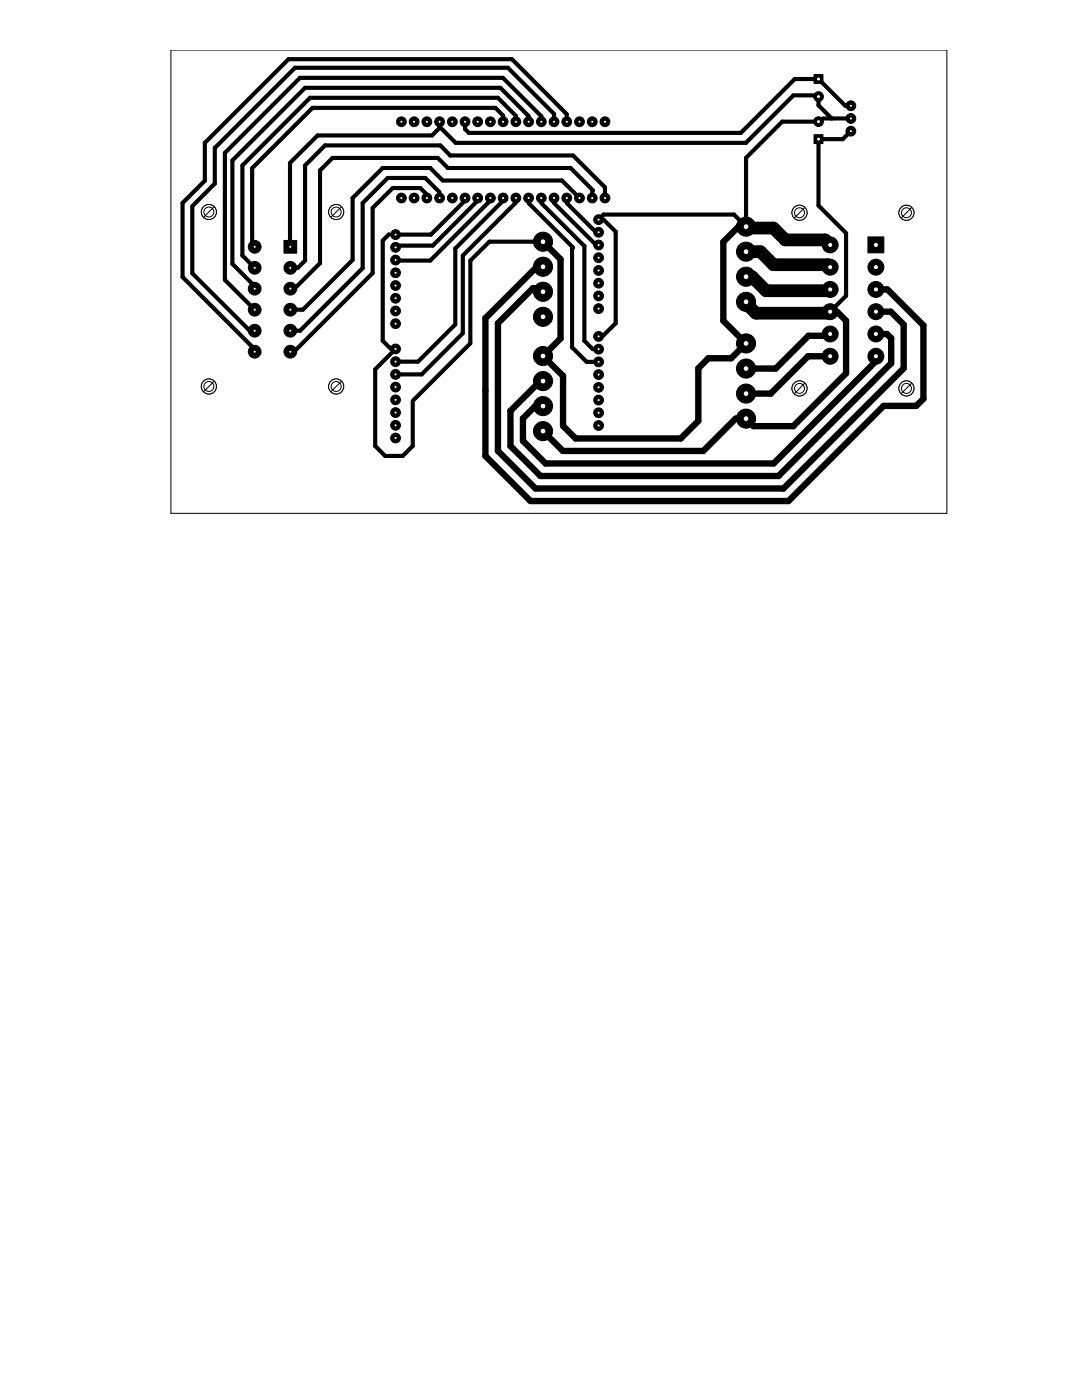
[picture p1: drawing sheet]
<svg xmlns="http://www.w3.org/2000/svg" width="216mm" height="279mm" viewBox="0 0 216 279" stroke-linecap="round" stroke-linejoin="round" font-family="sans-serif">
<path d="M108.4 58.2l-.8-.7h-1.3l-6.9 7v25.5l7.4 7.5h49.5l24-24v-8.7l-2.5-2.6h-3M108.4 53.2h-1.3l-10.2 10.3v27.5l9 9h51.4l19-19h6.5l1.5-1.4v-14.7l-7.2-7.1h-2.3M148.9 45.2h-1.5l-3.1 3.1v15.7l4.6 4.5-3 3h-4.6l-2 2v10.5l-3.5 3.5h-20.9l-2.5-2.5v-10l-4-3.9 3.4-3.5v-15.9l-3.4-3.5M165.6 62.3h1.5l1.7 1.7v10.5l-10.5 10.5h-7.9l-1.5-1.5h-2.1l-6.5 6.5h-28l-3.9-4M165.7 66.7l-.4 .3h-4l-6.5 6.6h-5.9M165.7 71.1h-4.5l-7.4 7.4h-4.9M174.8 66.7h2.2l.8 .8v5l-22.5 22.5h-47.5l-5.9-6v-7l5.9-5.9h.6M174.8 71.1v1l-20.4 20.4h-45.5l-4.5-4.5v-4.5l2.4-2.5h1.6" fill="none" stroke="#000" stroke-width="1.3"/>
<g fill="none" stroke="#000" stroke-width=".83">
<path d="M163.3 19.3v1.7l2.6 2.6M163.3 19h-5l-9.5 9.5h-57.9l-3.2-3.2M85.2 38.8l-1.3-1.3h-5.5l-4 4v13l-16.1 16M87.7 25.5l-1.5 1.5h-22.8l-5.5 5.5v16.7M87.7 38.4l-2.8-2.9h-7.5l-5 5v13l-12.5 12.5h-2M100.4 24.3v-1.2l-1.6-1.6h-36.4l-12.1 12.1v15.1l.5 .6M102.9 24.3v-1.2l-3.5-3.6h-37.5l-13.5 13.5v18l2.4 2.4M105.5 24.3v-1.1l-5.7-5.7h-38.9l-14.5 14.5v20.7l4.4 4.4v.5M108 24.3v-1.1l-7.6-7.7h-40.5l-15 15v25.4l5.9 5.9M110.6 24.3v-1.6l-9.3-9.2h-42.4l-16 16v7.1l-4.5 4.5v13.4l11.4 11.5h1M113.1 24.3v-1.5l-10.9-11h-44.6l-16.7 16.7v7.6l-4.5 4.4v14.8l14.4 14.4v.5M115.6 39.5l-3.5-3.5h-23.8l-2.4-2.5h-9.5l-6 6v12.4l-10 9.9h-2.5"/>
<path d="M118.2 38.2v1.3M118.3 38l-4.4-4.5h-24.5l-2-2h-21l-2.5 2.5v18.5l-5.1 5.1h-.9M120.7 39.5v-2.1l-6.4-6.4h-24.4l-2-2h-23l-4 4v19l-1.5 1.4h-1.5M163.3 24.3h-7.2l-7.2 7.2v13.7l-2.4-2.4h-26.1l-1 1M164.2 23.6h5.6M169.8 26.2l-1.6 1.6h-4.9v13.2l5.5 5.5v12.5l-3.2 3.3M169.8 21.1h-1.1l-5.4-5.3h-4.7l-10.8 10.7h-54.2l-.8-.7v-1.5M77.6 46.8l-1.2 1.2v20l1.6 1.6M92.8 40l-6.8 6.8h-7.1M95.3 40l-8.9 9h-7.1M97.9 40l-12 12h-6.9M100.4 40l-9.6 9.6v15.1l-7.4 7.5h-4.5"/>
<path d="M102.9 40.4l-10.5 10.6v15.5l-8.3 8.2h-5.2M105.5 40.5l8.8 8.9-.1 .2v19.7l2.9 2.9h2.3M108 40.5l8.6 8.6v18.9l1.7 1.7h1.1M108.4 48.2h-10.8l-3.7 3.8v16.5l-11.3 11.3M110.6 40.5l8.3 8.4h.5M113.1 40.5l5.8 5.9h.5M120.4 43.8l2.5 2.4v18.3l-2.7 2.6M78.9 69.6l-4 4.1v15.3l2 2h3.4l2.1-2v-9"/>
</g>
<path d="M148.9 45.2l.2 .3h5.2l2.4 2.4h8l1 1M148.9 55.2h1.2l2.7 2.8h12.6l.3-.2M148.9 50.2h2.8l2.6 2.6h10.8l.6 .5M148.9 60.2v.3l1.9 2h14.6l.3-.3" fill="none" stroke="#000" stroke-width="2.5"/>
<g fill="none" stroke="#000" stroke-width=".61">
<path d="M163.3 19l.5 .5-.2-.2h-.3M85.2 38.8v.7M87.7 24.3v1.2M87.7 38.4v1.1M92.8 39.5v.5M95.3 39.5v.5M97.9 39.5v.5M100.4 39.5v.5M102.9 39.5v.9M105.5 39.5v1M108 39.5v1M110.6 39.5v1"/>
<path d="M111.8 21.5h.1M113.1 39.5v1M118.3 38l-.1 .2M164.2 23.6l-.9 .9v-.2M57.9 49.2v.1M77.6 46.8h1.3M78.9 51.9l.1 .1M79.3 49l-.4 .4M119.4 43.8h1M57.9 70.2l.4 .3M78 69.6h.9M82.6 79.8l-.2 .2"/>
<path d="M119.4 67.1h.8M165.6 62.3l-.2 .2"/>
</g>
<path d="M56.7 48h2.5v2.5h-2.5z" fill="#000" stroke="#000" stroke-width=".2"/>
<circle cx="57.9" cy="49.3" r=".32" fill="#fff" stroke="#000" stroke-width=".2"/>
<circle cx="57.9" cy="53.4" r="1.27" fill="#000" stroke="#000" stroke-width=".2"/>
<circle cx="57.9" cy="53.4" r=".32" fill="#fff" stroke="#000" stroke-width=".2"/>
<circle cx="57.9" cy="57.6" r="1.27" fill="#000" stroke="#000" stroke-width=".2"/>
<circle cx="57.9" cy="57.6" r=".32" fill="#fff" stroke="#000" stroke-width=".2"/>
<circle cx="57.9" cy="61.8" r="1.27" fill="#000" stroke="#000" stroke-width=".2"/>
<circle cx="57.9" cy="61.8" r=".32" fill="#fff" stroke="#000" stroke-width=".2"/>
<circle cx="57.9" cy="66" r="1.27" fill="#000" stroke="#000" stroke-width=".2"/>
<circle cx="57.9" cy="66" r=".32" fill="#fff" stroke="#000" stroke-width=".2"/>
<circle cx="57.9" cy="70.2" r="1.27" fill="#000" stroke="#000" stroke-width=".2"/>
<circle cx="57.9" cy="70.2" r=".32" fill="#fff" stroke="#000" stroke-width=".2"/>
<circle cx="50.8" cy="70.2" r="1.27" fill="#000" stroke="#000" stroke-width=".2"/>
<circle cx="50.8" cy="70.2" r=".32" fill="#fff" stroke="#000" stroke-width=".2"/>
<circle cx="50.8" cy="66" r="1.27" fill="#000" stroke="#000" stroke-width=".2"/>
<circle cx="50.8" cy="66" r=".32" fill="#fff" stroke="#000" stroke-width=".2"/>
<circle cx="50.8" cy="61.8" r="1.27" fill="#000" stroke="#000" stroke-width=".2"/>
<circle cx="50.8" cy="61.8" r=".32" fill="#fff" stroke="#000" stroke-width=".2"/>
<circle cx="50.8" cy="57.6" r="1.27" fill="#000" stroke="#000" stroke-width=".2"/>
<circle cx="50.8" cy="57.6" r=".32" fill="#fff" stroke="#000" stroke-width=".2"/>
<circle cx="50.8" cy="53.4" r="1.27" fill="#000" stroke="#000" stroke-width=".2"/>
<circle cx="50.8" cy="53.4" r=".32" fill="#fff" stroke="#000" stroke-width=".2"/>
<circle cx="50.8" cy="49.3" r="1.27" fill="#000" stroke="#000" stroke-width=".2"/>
<circle cx="50.8" cy="49.3" r=".32" fill="#fff" stroke="#000" stroke-width=".2"/>
<circle cx="174.8" cy="62.2" r="1.59" fill="#000" stroke="#000" stroke-width=".2"/>
<circle cx="174.8" cy="62.2" r=".51" fill="#fff" stroke="#000" stroke-width=".2"/>
<circle cx="174.8" cy="71.1" r="1.59" fill="#000" stroke="#000" stroke-width=".2"/>
<circle cx="174.8" cy="71.1" r=".51" fill="#fff" stroke="#000" stroke-width=".2"/>
<path d="M173.2 47.3h3.2v3.2h-3.2z" fill="#000" stroke="#000" stroke-width=".2"/>
<circle cx="174.8" cy="48.9" r=".51" fill="#fff" stroke="#000" stroke-width=".2"/>
<circle cx="174.8" cy="53.3" r="1.59" fill="#000" stroke="#000" stroke-width=".2"/>
<circle cx="174.8" cy="53.3" r=".51" fill="#fff" stroke="#000" stroke-width=".2"/>
<circle cx="174.8" cy="57.8" r="1.59" fill="#000" stroke="#000" stroke-width=".2"/>
<circle cx="174.8" cy="57.8" r=".51" fill="#fff" stroke="#000" stroke-width=".2"/>
<circle cx="174.8" cy="66.7" r="1.59" fill="#000" stroke="#000" stroke-width=".2"/>
<circle cx="174.8" cy="66.7" r=".51" fill="#fff" stroke="#000" stroke-width=".2"/>
<circle cx="165.7" cy="71.1" r="1.59" fill="#000" stroke="#000" stroke-width=".2"/>
<circle cx="165.7" cy="71.1" r=".51" fill="#fff" stroke="#000" stroke-width=".2"/>
<circle cx="165.7" cy="66.7" r="1.59" fill="#000" stroke="#000" stroke-width=".2"/>
<circle cx="165.7" cy="66.7" r=".51" fill="#fff" stroke="#000" stroke-width=".2"/>
<circle cx="165.7" cy="62.2" r="1.59" fill="#000" stroke="#000" stroke-width=".2"/>
<circle cx="165.7" cy="62.2" r=".51" fill="#fff" stroke="#000" stroke-width=".2"/>
<circle cx="165.7" cy="57.8" r="1.59" fill="#000" stroke="#000" stroke-width=".2"/>
<circle cx="165.7" cy="57.8" r=".51" fill="#fff" stroke="#000" stroke-width=".2"/>
<circle cx="165.7" cy="53.3" r="1.59" fill="#000" stroke="#000" stroke-width=".2"/>
<circle cx="165.7" cy="53.3" r=".51" fill="#fff" stroke="#000" stroke-width=".2"/>
<circle cx="165.7" cy="48.9" r="1.59" fill="#000" stroke="#000" stroke-width=".2"/>
<circle cx="165.7" cy="48.9" r=".51" fill="#fff" stroke="#000" stroke-width=".2"/>
<circle cx="119.4" cy="61.6" r=".97" fill="#000" stroke="#000" stroke-width=".2"/>
<circle cx="119.4" cy="61.6" r=".32" fill="#fff" stroke="#000" stroke-width=".2"/>
<circle cx="119.4" cy="59.1" r=".97" fill="#000" stroke="#000" stroke-width=".2"/>
<circle cx="119.4" cy="59.1" r=".32" fill="#fff" stroke="#000" stroke-width=".2"/>
<circle cx="119.4" cy="56.5" r=".97" fill="#000" stroke="#000" stroke-width=".2"/>
<circle cx="119.4" cy="56.5" r=".32" fill="#fff" stroke="#000" stroke-width=".2"/>
<circle cx="119.4" cy="54" r=".97" fill="#000" stroke="#000" stroke-width=".2"/>
<circle cx="119.4" cy="54" r=".32" fill="#fff" stroke="#000" stroke-width=".2"/>
<circle cx="119.4" cy="51.4" r=".97" fill="#000" stroke="#000" stroke-width=".2"/>
<circle cx="119.4" cy="51.4" r=".32" fill="#fff" stroke="#000" stroke-width=".2"/>
<circle cx="119.4" cy="48.9" r=".97" fill="#000" stroke="#000" stroke-width=".2"/>
<circle cx="119.4" cy="48.9" r=".32" fill="#fff" stroke="#000" stroke-width=".2"/>
<circle cx="119.4" cy="46.4" r=".97" fill="#000" stroke="#000" stroke-width=".2"/>
<circle cx="119.4" cy="46.4" r=".32" fill="#fff" stroke="#000" stroke-width=".2"/>
<circle cx="119.4" cy="43.8" r=".97" fill="#000" stroke="#000" stroke-width=".2"/>
<circle cx="119.4" cy="43.8" r=".32" fill="#fff" stroke="#000" stroke-width=".2"/>
<circle cx="148.9" cy="60.2" r="1.91" fill="#000" stroke="#000" stroke-width=".2"/>
<circle cx="148.9" cy="60.2" r=".57" fill="#fff" stroke="#000" stroke-width=".2"/>
<circle cx="148.9" cy="55.2" r="1.91" fill="#000" stroke="#000" stroke-width=".2"/>
<circle cx="148.9" cy="55.2" r=".57" fill="#fff" stroke="#000" stroke-width=".2"/>
<circle cx="148.9" cy="50.2" r="1.91" fill="#000" stroke="#000" stroke-width=".2"/>
<circle cx="148.9" cy="50.2" r=".57" fill="#fff" stroke="#000" stroke-width=".2"/>
<circle cx="148.9" cy="45.2" r="1.91" fill="#000" stroke="#000" stroke-width=".2"/>
<circle cx="148.9" cy="45.2" r=".57" fill="#fff" stroke="#000" stroke-width=".2"/>
<circle cx="119.4" cy="84.9" r=".97" fill="#000" stroke="#000" stroke-width=".2"/>
<circle cx="119.4" cy="84.9" r=".32" fill="#fff" stroke="#000" stroke-width=".2"/>
<circle cx="119.4" cy="82.4" r=".97" fill="#000" stroke="#000" stroke-width=".2"/>
<circle cx="119.4" cy="82.4" r=".32" fill="#fff" stroke="#000" stroke-width=".2"/>
<circle cx="119.4" cy="79.8" r=".97" fill="#000" stroke="#000" stroke-width=".2"/>
<circle cx="119.4" cy="79.8" r=".32" fill="#fff" stroke="#000" stroke-width=".2"/>
<circle cx="119.4" cy="77.3" r=".97" fill="#000" stroke="#000" stroke-width=".2"/>
<circle cx="119.4" cy="77.3" r=".32" fill="#fff" stroke="#000" stroke-width=".2"/>
<circle cx="119.4" cy="74.8" r=".97" fill="#000" stroke="#000" stroke-width=".2"/>
<circle cx="119.4" cy="74.8" r=".32" fill="#fff" stroke="#000" stroke-width=".2"/>
<circle cx="119.4" cy="72.2" r=".97" fill="#000" stroke="#000" stroke-width=".2"/>
<circle cx="119.4" cy="72.2" r=".32" fill="#fff" stroke="#000" stroke-width=".2"/>
<circle cx="119.4" cy="69.7" r=".97" fill="#000" stroke="#000" stroke-width=".2"/>
<circle cx="119.4" cy="69.7" r=".32" fill="#fff" stroke="#000" stroke-width=".2"/>
<circle cx="119.4" cy="67.1" r=".97" fill="#000" stroke="#000" stroke-width=".2"/>
<circle cx="119.4" cy="67.1" r=".32" fill="#fff" stroke="#000" stroke-width=".2"/>
<circle cx="148.9" cy="83.5" r="1.91" fill="#000" stroke="#000" stroke-width=".2"/>
<circle cx="148.9" cy="83.5" r=".57" fill="#fff" stroke="#000" stroke-width=".2"/>
<circle cx="148.9" cy="78.5" r="1.91" fill="#000" stroke="#000" stroke-width=".2"/>
<circle cx="148.9" cy="78.5" r=".57" fill="#fff" stroke="#000" stroke-width=".2"/>
<circle cx="148.9" cy="73.6" r="1.91" fill="#000" stroke="#000" stroke-width=".2"/>
<circle cx="148.9" cy="73.6" r=".57" fill="#fff" stroke="#000" stroke-width=".2"/>
<circle cx="148.9" cy="68.5" r="1.91" fill="#000" stroke="#000" stroke-width=".2"/>
<circle cx="148.9" cy="68.5" r=".57" fill="#fff" stroke="#000" stroke-width=".2"/>
<circle cx="78.9" cy="87.4" r=".97" fill="#000" stroke="#000" stroke-width=".2"/>
<circle cx="78.9" cy="87.4" r=".32" fill="#fff" stroke="#000" stroke-width=".2"/>
<circle cx="78.9" cy="84.9" r=".97" fill="#000" stroke="#000" stroke-width=".2"/>
<circle cx="78.9" cy="84.9" r=".32" fill="#fff" stroke="#000" stroke-width=".2"/>
<circle cx="78.9" cy="82.3" r=".97" fill="#000" stroke="#000" stroke-width=".2"/>
<circle cx="78.9" cy="82.3" r=".32" fill="#fff" stroke="#000" stroke-width=".2"/>
<circle cx="78.9" cy="79.8" r=".97" fill="#000" stroke="#000" stroke-width=".2"/>
<circle cx="78.9" cy="79.8" r=".32" fill="#fff" stroke="#000" stroke-width=".2"/>
<circle cx="78.9" cy="77.3" r=".97" fill="#000" stroke="#000" stroke-width=".2"/>
<circle cx="78.9" cy="77.3" r=".32" fill="#fff" stroke="#000" stroke-width=".2"/>
<circle cx="78.9" cy="74.7" r=".97" fill="#000" stroke="#000" stroke-width=".2"/>
<circle cx="78.9" cy="74.7" r=".32" fill="#fff" stroke="#000" stroke-width=".2"/>
<circle cx="78.9" cy="72.2" r=".97" fill="#000" stroke="#000" stroke-width=".2"/>
<circle cx="78.9" cy="72.2" r=".32" fill="#fff" stroke="#000" stroke-width=".2"/>
<circle cx="78.9" cy="69.6" r=".97" fill="#000" stroke="#000" stroke-width=".2"/>
<circle cx="78.9" cy="69.6" r=".32" fill="#fff" stroke="#000" stroke-width=".2"/>
<circle cx="108.4" cy="86" r="1.91" fill="#000" stroke="#000" stroke-width=".2"/>
<circle cx="108.4" cy="86" r=".57" fill="#fff" stroke="#000" stroke-width=".2"/>
<circle cx="108.4" cy="81" r="1.91" fill="#000" stroke="#000" stroke-width=".2"/>
<circle cx="108.4" cy="81" r=".57" fill="#fff" stroke="#000" stroke-width=".2"/>
<circle cx="108.4" cy="76.1" r="1.91" fill="#000" stroke="#000" stroke-width=".2"/>
<circle cx="108.4" cy="76.1" r=".57" fill="#fff" stroke="#000" stroke-width=".2"/>
<circle cx="108.4" cy="71.1" r="1.91" fill="#000" stroke="#000" stroke-width=".2"/>
<circle cx="108.4" cy="71.1" r=".57" fill="#fff" stroke="#000" stroke-width=".2"/>
<circle cx="78.9" cy="64.6" r=".97" fill="#000" stroke="#000" stroke-width=".2"/>
<circle cx="78.9" cy="64.6" r=".32" fill="#fff" stroke="#000" stroke-width=".2"/>
<circle cx="78.9" cy="62.1" r=".97" fill="#000" stroke="#000" stroke-width=".2"/>
<circle cx="78.9" cy="62.1" r=".32" fill="#fff" stroke="#000" stroke-width=".2"/>
<circle cx="78.9" cy="59.5" r=".97" fill="#000" stroke="#000" stroke-width=".2"/>
<circle cx="78.9" cy="59.5" r=".32" fill="#fff" stroke="#000" stroke-width=".2"/>
<circle cx="78.9" cy="57" r=".97" fill="#000" stroke="#000" stroke-width=".2"/>
<circle cx="78.9" cy="57" r=".32" fill="#fff" stroke="#000" stroke-width=".2"/>
<circle cx="78.9" cy="54.4" r=".97" fill="#000" stroke="#000" stroke-width=".2"/>
<circle cx="78.9" cy="54.4" r=".32" fill="#fff" stroke="#000" stroke-width=".2"/>
<circle cx="78.9" cy="51.9" r=".97" fill="#000" stroke="#000" stroke-width=".2"/>
<circle cx="78.9" cy="51.9" r=".32" fill="#fff" stroke="#000" stroke-width=".2"/>
<circle cx="78.9" cy="49.4" r=".97" fill="#000" stroke="#000" stroke-width=".2"/>
<circle cx="78.9" cy="49.4" r=".32" fill="#fff" stroke="#000" stroke-width=".2"/>
<circle cx="78.9" cy="46.8" r=".97" fill="#000" stroke="#000" stroke-width=".2"/>
<circle cx="78.9" cy="46.8" r=".32" fill="#fff" stroke="#000" stroke-width=".2"/>
<circle cx="108.4" cy="63.2" r="1.91" fill="#000" stroke="#000" stroke-width=".2"/>
<circle cx="108.4" cy="63.2" r=".57" fill="#fff" stroke="#000" stroke-width=".2"/>
<circle cx="108.4" cy="58.2" r="1.91" fill="#000" stroke="#000" stroke-width=".2"/>
<circle cx="108.4" cy="58.2" r=".57" fill="#fff" stroke="#000" stroke-width=".2"/>
<circle cx="108.4" cy="53.2" r="1.91" fill="#000" stroke="#000" stroke-width=".2"/>
<circle cx="108.4" cy="53.2" r=".57" fill="#fff" stroke="#000" stroke-width=".2"/>
<circle cx="108.4" cy="48.2" r="1.91" fill="#000" stroke="#000" stroke-width=".2"/>
<circle cx="108.4" cy="48.2" r=".57" fill="#fff" stroke="#000" stroke-width=".2"/>
<circle cx="80.1" cy="39.5" r=".97" fill="#000" stroke="#000" stroke-width=".2"/>
<circle cx="80.1" cy="39.5" r=".32" fill="#fff" stroke="#000" stroke-width=".2"/>
<circle cx="82.6" cy="39.5" r=".97" fill="#000" stroke="#000" stroke-width=".2"/>
<circle cx="82.6" cy="39.5" r=".32" fill="#fff" stroke="#000" stroke-width=".2"/>
<circle cx="85.2" cy="39.5" r=".97" fill="#000" stroke="#000" stroke-width=".2"/>
<circle cx="85.2" cy="39.5" r=".32" fill="#fff" stroke="#000" stroke-width=".2"/>
<circle cx="87.7" cy="39.5" r=".97" fill="#000" stroke="#000" stroke-width=".2"/>
<circle cx="87.7" cy="39.5" r=".32" fill="#fff" stroke="#000" stroke-width=".2"/>
<circle cx="90.3" cy="39.5" r=".97" fill="#000" stroke="#000" stroke-width=".2"/>
<circle cx="90.3" cy="39.5" r=".32" fill="#fff" stroke="#000" stroke-width=".2"/>
<circle cx="92.8" cy="39.5" r=".97" fill="#000" stroke="#000" stroke-width=".2"/>
<circle cx="92.8" cy="39.5" r=".32" fill="#fff" stroke="#000" stroke-width=".2"/>
<circle cx="95.3" cy="39.5" r=".97" fill="#000" stroke="#000" stroke-width=".2"/>
<circle cx="95.3" cy="39.5" r=".32" fill="#fff" stroke="#000" stroke-width=".2"/>
<circle cx="97.9" cy="39.5" r=".97" fill="#000" stroke="#000" stroke-width=".2"/>
<circle cx="97.9" cy="39.5" r=".32" fill="#fff" stroke="#000" stroke-width=".2"/>
<circle cx="100.4" cy="39.5" r=".97" fill="#000" stroke="#000" stroke-width=".2"/>
<circle cx="100.4" cy="39.5" r=".32" fill="#fff" stroke="#000" stroke-width=".2"/>
<circle cx="102.9" cy="39.5" r=".97" fill="#000" stroke="#000" stroke-width=".2"/>
<circle cx="102.9" cy="39.5" r=".32" fill="#fff" stroke="#000" stroke-width=".2"/>
<circle cx="105.5" cy="39.5" r=".97" fill="#000" stroke="#000" stroke-width=".2"/>
<circle cx="105.5" cy="39.5" r=".32" fill="#fff" stroke="#000" stroke-width=".2"/>
<circle cx="108" cy="39.5" r=".97" fill="#000" stroke="#000" stroke-width=".2"/>
<circle cx="108" cy="39.5" r=".32" fill="#fff" stroke="#000" stroke-width=".2"/>
<circle cx="110.6" cy="39.5" r=".97" fill="#000" stroke="#000" stroke-width=".2"/>
<circle cx="110.6" cy="39.5" r=".32" fill="#fff" stroke="#000" stroke-width=".2"/>
<circle cx="113.1" cy="39.5" r=".97" fill="#000" stroke="#000" stroke-width=".2"/>
<circle cx="113.1" cy="39.5" r=".32" fill="#fff" stroke="#000" stroke-width=".2"/>
<circle cx="115.6" cy="39.5" r=".97" fill="#000" stroke="#000" stroke-width=".2"/>
<circle cx="115.6" cy="39.5" r=".32" fill="#fff" stroke="#000" stroke-width=".2"/>
<circle cx="118.2" cy="39.5" r=".97" fill="#000" stroke="#000" stroke-width=".2"/>
<circle cx="118.2" cy="39.5" r=".32" fill="#fff" stroke="#000" stroke-width=".2"/>
<circle cx="120.7" cy="39.5" r=".97" fill="#000" stroke="#000" stroke-width=".2"/>
<circle cx="120.7" cy="39.5" r=".32" fill="#fff" stroke="#000" stroke-width=".2"/>
<circle cx="80.1" cy="24.3" r=".97" fill="#000" stroke="#000" stroke-width=".2"/>
<circle cx="80.1" cy="24.3" r=".32" fill="#fff" stroke="#000" stroke-width=".2"/>
<circle cx="82.6" cy="24.3" r=".97" fill="#000" stroke="#000" stroke-width=".2"/>
<circle cx="82.6" cy="24.3" r=".32" fill="#fff" stroke="#000" stroke-width=".2"/>
<circle cx="85.2" cy="24.3" r=".97" fill="#000" stroke="#000" stroke-width=".2"/>
<circle cx="85.2" cy="24.3" r=".32" fill="#fff" stroke="#000" stroke-width=".2"/>
<circle cx="87.7" cy="24.3" r=".97" fill="#000" stroke="#000" stroke-width=".2"/>
<circle cx="87.7" cy="24.3" r=".32" fill="#fff" stroke="#000" stroke-width=".2"/>
<circle cx="92.8" cy="24.3" r=".97" fill="#000" stroke="#000" stroke-width=".2"/>
<circle cx="92.8" cy="24.3" r=".32" fill="#fff" stroke="#000" stroke-width=".2"/>
<circle cx="95.3" cy="24.3" r=".97" fill="#000" stroke="#000" stroke-width=".2"/>
<circle cx="95.3" cy="24.3" r=".32" fill="#fff" stroke="#000" stroke-width=".2"/>
<circle cx="97.9" cy="24.3" r=".97" fill="#000" stroke="#000" stroke-width=".2"/>
<circle cx="97.9" cy="24.3" r=".32" fill="#fff" stroke="#000" stroke-width=".2"/>
<circle cx="100.4" cy="24.3" r=".97" fill="#000" stroke="#000" stroke-width=".2"/>
<circle cx="100.4" cy="24.3" r=".32" fill="#fff" stroke="#000" stroke-width=".2"/>
<circle cx="102.9" cy="24.3" r=".97" fill="#000" stroke="#000" stroke-width=".2"/>
<circle cx="102.9" cy="24.3" r=".32" fill="#fff" stroke="#000" stroke-width=".2"/>
<circle cx="105.5" cy="24.3" r=".97" fill="#000" stroke="#000" stroke-width=".2"/>
<circle cx="105.5" cy="24.3" r=".32" fill="#fff" stroke="#000" stroke-width=".2"/>
<circle cx="108" cy="24.3" r=".97" fill="#000" stroke="#000" stroke-width=".2"/>
<circle cx="108" cy="24.3" r=".32" fill="#fff" stroke="#000" stroke-width=".2"/>
<circle cx="113.1" cy="24.3" r=".97" fill="#000" stroke="#000" stroke-width=".2"/>
<circle cx="113.1" cy="24.3" r=".32" fill="#fff" stroke="#000" stroke-width=".2"/>
<circle cx="115.6" cy="24.3" r=".97" fill="#000" stroke="#000" stroke-width=".2"/>
<circle cx="115.6" cy="24.3" r=".32" fill="#fff" stroke="#000" stroke-width=".2"/>
<circle cx="118.2" cy="24.3" r=".97" fill="#000" stroke="#000" stroke-width=".2"/>
<circle cx="118.2" cy="24.3" r=".32" fill="#fff" stroke="#000" stroke-width=".2"/>
<circle cx="120.7" cy="24.3" r=".97" fill="#000" stroke="#000" stroke-width=".2"/>
<circle cx="120.7" cy="24.3" r=".32" fill="#fff" stroke="#000" stroke-width=".2"/>
<circle cx="110.6" cy="24.3" r=".97" fill="#000" stroke="#000" stroke-width=".2"/>
<circle cx="110.6" cy="24.3" r=".32" fill="#fff" stroke="#000" stroke-width=".2"/>
<circle cx="90.3" cy="24.3" r=".97" fill="#000" stroke="#000" stroke-width=".2"/>
<circle cx="90.3" cy="24.3" r=".32" fill="#fff" stroke="#000" stroke-width=".2"/>
<circle cx="169.8" cy="21.1" r=".97" fill="#000" stroke="#000" stroke-width=".2"/>
<circle cx="169.8" cy="21.1" r=".32" fill="#fff" stroke="#000" stroke-width=".2"/>
<circle cx="169.8" cy="23.6" r=".97" fill="#000" stroke="#000" stroke-width=".2"/>
<circle cx="169.8" cy="23.6" r=".32" fill="#fff" stroke="#000" stroke-width=".2"/>
<circle cx="169.8" cy="26.2" r=".97" fill="#000" stroke="#000" stroke-width=".2"/>
<circle cx="169.8" cy="26.2" r=".32" fill="#fff" stroke="#000" stroke-width=".2"/>
<path d="M162.4 14.9h1.8v1.8h-1.8z" fill="#000" stroke="#000" stroke-width=".2"/>
<circle cx="163.3" cy="15.8" r=".4" fill="#fff" stroke="#000" stroke-width=".2"/>
<circle cx="163.3" cy="19.3" r=".97" fill="#000" stroke="#000" stroke-width=".2"/>
<circle cx="163.3" cy="19.3" r=".4" fill="#fff" stroke="#000" stroke-width=".2"/>
<path d="M162.4 26.9h1.8v1.8h-1.8z" fill="#000" stroke="#000" stroke-width=".2"/>
<circle cx="163.3" cy="27.8" r=".4" fill="#fff" stroke="#000" stroke-width=".2"/>
<circle cx="163.3" cy="24.3" r=".97" fill="#000" stroke="#000" stroke-width=".2"/>
<circle cx="163.3" cy="24.3" r=".4" fill="#fff" stroke="#000" stroke-width=".2"/>
<g fill="none" stroke="#000" stroke-width=".2">
<path d="M34.1 10h154.8v92.4h-154.8z"/>
<circle cx="41.7" cy="42.3" r="1.5"/>
</g>
<circle cx="41.7" cy="42.3" r="1.5" fill="#fff" stroke="#000" stroke-width=".2"/>
<circle cx="67.1" cy="42.3" r="1.5" fill="none" stroke="#000" stroke-width=".2"/>
<circle cx="67.1" cy="42.3" r="1.5" fill="#fff" stroke="#000" stroke-width=".2"/>
<circle cx="67.1" cy="77.1" r="1.5" fill="none" stroke="#000" stroke-width=".2"/>
<circle cx="67.1" cy="77.1" r="1.5" fill="#fff" stroke="#000" stroke-width=".2"/>
<circle cx="41.7" cy="77.1" r="1.5" fill="none" stroke="#000" stroke-width=".2"/>
<circle cx="41.7" cy="77.1" r="1.5" fill="#fff" stroke="#000" stroke-width=".2"/>
<circle cx="180.9" cy="77.5" r="1.5" fill="none" stroke="#000" stroke-width=".2"/>
<circle cx="180.9" cy="77.5" r="1.5" fill="#fff" stroke="#000" stroke-width=".2"/>
<circle cx="159.5" cy="77.5" r="1.5" fill="none" stroke="#000" stroke-width=".2"/>
<circle cx="159.5" cy="77.5" r="1.5" fill="#fff" stroke="#000" stroke-width=".2"/>
<circle cx="159.5" cy="42.5" r="1.5" fill="none" stroke="#000" stroke-width=".2"/>
<circle cx="159.5" cy="42.5" r="1.5" fill="#fff" stroke="#000" stroke-width=".2"/>
<circle cx="180.9" cy="42.5" r="1.5" fill="none" stroke="#000" stroke-width=".2"/>
<circle cx="180.9" cy="42.5" r="1.5" fill="#fff" stroke="#000" stroke-width=".2"/>
<g fill="none" stroke="#000" stroke-width=".2">
<path d="M42.7 41.3l-2 2M68.1 41.3l-2 2M160.5 41.4l-2 2.1M181.9 41.4l-2 2.1M42.7 76.1l-2 2M68.1 76.1l-2 2M160.5 76.5l-2 2M181.9 76.5l-2 2"/>
<circle cx="41.7" cy="42.3" r=".99"/>
<circle cx="67.1" cy="42.3" r=".99"/>
<circle cx="159.5" cy="42.5" r=".99"/>
<circle cx="180.9" cy="42.5" r=".99"/>
<circle cx="41.7" cy="77.1" r=".99"/>
<circle cx="67.1" cy="77.1" r=".99"/>
<circle cx="159.5" cy="77.5" r=".99"/>
<circle cx="180.9" cy="77.5" r=".99"/>
</g>
</svg>
